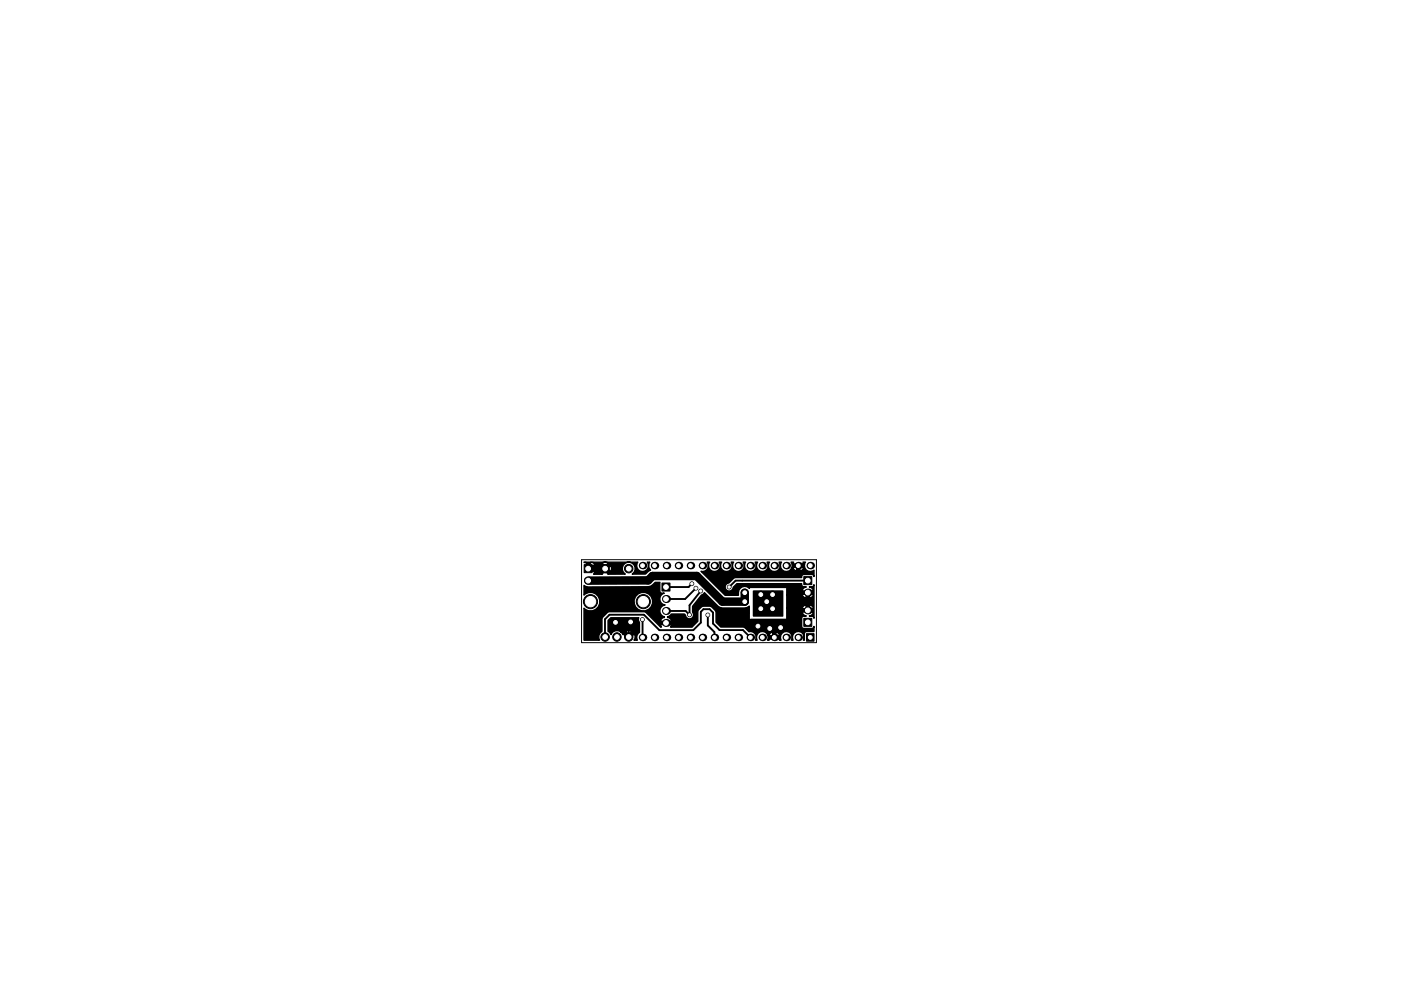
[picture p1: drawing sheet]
<svg xmlns="http://www.w3.org/2000/svg" width="297mm" height="210mm" viewBox="0 0 297 210" stroke-linecap="round" stroke-linejoin="round" font-family="sans-serif">
<path d="M123.3 118.7h49.8v17.6h-49.8z" fill="none" stroke="#000" stroke-width=".21"/>
<g fill="#000" stroke="#000" stroke-width=".21">
<path d="M123.8 119.8h1.7v1.7h-1.7zM140.3 123.7h1.8v1.7h-1.8zM170.4 122.3h1.7v1.7h-1.7zM170.4 131.2h1.7v1.7h-1.7zM171 134.4h1.6v1.6h-1.6z"/>
<circle cx="125.2" cy="127.6" r="1.5"/>
<circle cx="128.3" cy="120.6" r=".9"/>
<circle cx="128.3" cy="135.1" r=".9"/>
<circle cx="130.5" cy="132" r=".75"/>
<circle cx="130.8" cy="135.1" r=".9"/>
<circle cx="133.3" cy="120.6" r=".9"/>
<circle cx="133.3" cy="135.1" r=".9"/>
<circle cx="133.7" cy="131.9" r=".75"/>
<circle cx="136.2" cy="131.4" r=".4"/>
<circle cx="136.4" cy="127.6" r="1.5"/>
<circle cx="146.2" cy="130.4" r=".4"/>
<circle cx="146.7" cy="123.8" r=".4"/>
<circle cx="147.5" cy="124.8" r=".4"/>
<circle cx="148.6" cy="125.4" r=".4"/>
<circle cx="150.1" cy="130.5" r=".4"/>
<circle cx="154.6" cy="124.5" r=".4"/>
<circle cx="157.9" cy="125.7" r=".75"/>
<circle cx="157.9" cy="127.6" r=".75"/>
<circle cx="160.7" cy="132.8" r=".75"/>
<circle cx="161.3" cy="126.1" r=".75"/>
<circle cx="161.3" cy="129.1" r=".75"/>
<circle cx="162.6" cy="127.6" r=".75"/>
<circle cx="163.2" cy="133.3" r=".75"/>
<circle cx="163.8" cy="126.1" r=".75"/>
<circle cx="163.8" cy="129.1" r=".75"/>
<circle cx="165.5" cy="133.1" r=".75"/>
</g>
<g fill="#000">
<circle cx="136.2" cy="120" r=".8"/>
<circle cx="138.8" cy="120" r=".8"/>
<circle cx="141.3" cy="120" r=".8"/>
<circle cx="143.9" cy="120" r=".8"/>
<circle cx="146.4" cy="120" r=".8"/>
<circle cx="148.9" cy="120" r=".8"/>
<circle cx="151.5" cy="120" r=".8"/>
<circle cx="154" cy="120" r=".8"/>
<circle cx="156.6" cy="120" r=".8"/>
<circle cx="159.1" cy="120" r=".8"/>
<circle cx="161.6" cy="120" r=".8"/>
<circle cx="164.2" cy="120" r=".8"/>
<circle cx="166.7" cy="120" r=".8"/>
<circle cx="169.3" cy="120" r=".8"/>
<circle cx="171.8" cy="120" r=".8"/>
<circle cx="124.7" cy="123.2" r=".85"/>
<circle cx="136.2" cy="135.2" r=".8"/>
<circle cx="138.8" cy="135.2" r=".8"/>
<circle cx="141.2" cy="129.6" r=".85"/>
<circle cx="141.2" cy="132.2" r=".85"/>
<circle cx="141.2" cy="127.1" r=".85"/>
<circle cx="141.3" cy="135.2" r=".8"/>
<circle cx="143.9" cy="135.2" r=".8"/>
<circle cx="146.4" cy="135.2" r=".8"/>
<circle cx="148.9" cy="135.2" r=".8"/>
<circle cx="151.5" cy="135.2" r=".8"/>
<circle cx="154" cy="135.2" r=".8"/>
<circle cx="156.6" cy="135.2" r=".8"/>
<circle cx="159.1" cy="135.2" r=".8"/>
<circle cx="161.6" cy="135.2" r=".8"/>
<circle cx="164.2" cy="135.2" r=".8"/>
<circle cx="166.7" cy="135.2" r=".8"/>
<circle cx="169.3" cy="135.2" r=".8"/>
<circle cx="171.3" cy="125.7" r=".85"/>
<circle cx="171.3" cy="129.5" r=".85"/>
</g>
<g fill="none" stroke="#000" stroke-width=".4">
<path d="M128.3 135.1v-3.7l.9-1h7.3l3.3 3.3h7.2l1.6-1.6v-2.3l.6-.6h1.3l.7 .8v2.3l1.4 1.4h4.9l1.6 1.5M133.7 131.9l-.4 .4v2.8M136.2 131.4v3.8M146.7 123.8l-.7 .7h-4.8M147.6 124.8l-2.3 2.3h-4.1M148.6 125.4l-2.4 3v2l-.8-.8h-4.2M150.1 130.5v2.2l1.4 1.4v1.1M160.7 132.8l.5 .5h2M161.3 126.1l1.3 1.3v.5M162.6 127.9l1.2 1.2M162.6 127.9l-1.3 1.2M162.6 127.6h.1"/>
<path d="M163.8 126.1l-1.2 1.4M171.3 123.2h-15.3l-1.4 1.3"/>
</g>
<path d="M124.7 120.6l3.5-.1 .1 .1" fill="none" stroke="#000" stroke-width="1.5"/>
<path d="M124.7 123.2l12.7-.1 .9-.9h9.4l5.5 5.4h4.7v-1.9" fill="none" stroke="#000" stroke-width="1.8"/>
<path d="M123.8 119.3h4.5l-.5 .1-.1 .1 .6 .7 .6-.7-.1-.1-.5-.1h6.9a1.25 1.25 0 0 0 .2 1.6 1.25 1.25 0 0 0 1.7 0 1.25 1.25 0 0 0 .1-1.6h.6a1.24 1.24 0 0 0 .1 1.6l-1 .9h-2.9a1.37 1.37 0 0 0 .3-2.1 1.37 1.37 0 0 0-2 .1 1.37 1.37 0 0 0 .3 2h-3.7l-.6-.7-.6 .7h-1.8l.1-.2-.1-.6h-1.5l-.1-.3h2.6l.1 .4 .2 .2 .6-.7h1l.6 .7 .2-.2 .1-.5-.1-.5-.2-.1-.6 .6h-1l-.6-.6-.2 .1-.1 .6h-2.6l.1-1.2h.7v.8h.8l.1-.6-.4-.4-1.2 .2zM123.8 124.2l.9 .3h12.7l.5-.1 1-.8h1v2l.3 .2 .6 .1a1.27 1.27 0 0 0-.9 1.3 1.27 1.27 0 0 0 1.1 1.2 1.27 1.27 0 0 0-1.1 1.1 1.27 1.27 0 0 0 1 1.4v.1h-.2l-.5 .3-.2 .3 .1 .2h2.2l.1-.2-.2-.3-.5-.3h-.2v-.1l.6-.4 .2-.2h2.8l.2 .2a.86 .86 0 0 0 1.2 .7 .86 .86 0 0 0 .3-1.3v-1.3l1.9-2.4 .6-.5 3.4 3.2 5.2 .1 .5-.1 .5-.3v2.8l.1 .2 .2-.2h7.5l.1-.1v-2.3h3.3v.1h.8v-.7h.7v.7h.8l.1-.1-.3-.4-.4-.3h-1.1l-.6 .7h-3.3v-2.7h3.3l.6 .6h.2v-.8h.7v.8h.2l.4-.3 .3-.3-.1-.2h-2.3v.2h-3.3v-1.5l-.1-.2h-7.7l-.1 .2a1.42 1.42 0 0 0-1.8-.2 1.42 1.42 0 0 0-.5 1.7h-2.9l-5.1-5.1 .3 .1a1.25 1.25 0 0 0 1.1-.7 1.25 1.25 0 0 0-.1-1.3h.6l-.2 .2a1.26 1.26 0 0 0 1.3 1.8 1.26 1.26 0 0 0 .9-2h.5l-.1 .2a1.26 1.26 0 0 0 1.2 1.8 1.26 1.26 0 0 0 .9-2h.5l-.1 .2a1.26 1.26 0 0 0 1.3 1.8 1.26 1.26 0 0 0 .9-2h.5l-.2 .2a1.26 1.26 0 0 0 1.3 1.8 1.26 1.26 0 0 0 .9-2h.5l-.1 .2a1.26 1.26 0 0 0 1.2 1.8 1.26 1.26 0 0 0 .9-2h.6l-.2 .2a1.26 1.26 0 0 0 1.3 1.8 1.26 1.26 0 0 0 .9-2h.5l-.1 .2a1.26 1.26 0 0 0 .6 1.7 1.26 1.26 0 0 0 1.6-.7h.3l.6 .6h.2v-.8h.7v.8h.2l.6-.6-.1-.2h-2.1l-.1 .2h-.3l.2-.5-.3-.7h.6l-.1 .3h2.1l-.1-.3h.6a1.24 1.24 0 0 0 .1 1.6 1.24 1.24 0 0 0 1.7 .1v1.3l-.3-.4h-1.9l-.3 .1-.1 .5h-14l-.5 .2-1.1 1a.86 .86 0 0 0-.7 .9 .86 .86 0 0 0 .9 .8 .86 .86 0 0 0 .9-.8l.7-.8h13.8l.1 .6 .8 .1-.6 .3-.2 .4v.2h2.3l.1-.2-.3-.4-.6-.3h.7l.3-.4v7.1l-.3-.4-.7-.1 .6-.3 .3-.4-.1-.2h-2.3v.2l.2 .4 .6 .3-.6 .1-.3 .4v1.7l.1 .3 .3 .1h1.7l.3-.1 .2-.3v1.1h-1.6l-.3 .1-.2 .3v1.4h-.2a1.26 1.26 0 0 0-1.1-1.8 1.26 1.26 0 0 0-1 1.8l-.3-.1a1.26 1.26 0 0 0-1.2-1.7 1.26 1.26 0 0 0-1.1 1.8h-.3v-.2h-2.2v.2h-.4l.2-.5-.1-.6h.2l.1 .2h.7v-.7h.7v.7h.8v-.2l-.6-.6h-1.1l-.6 .6h-.2a1.25 1.25 0 0 0-1.7-.6 1.25 1.25 0 0 0-.6 1.7l-.3-.1a1.25 1.25 0 0 0-.1-1.3 1.25 1.25 0 0 0-1.3-.4l-.8-.8-.5-.2h-4.7l-1-1v-2l-.2-.5-.9-.9h-1.8a1.77 1.77 0 0 0-1 1.2v2l-1.2 1.2h-4.5l.1-.5h-2.2l.1 .5h-.1l-3.1-3-.5-.2h-7.5l-1.3 1.3-.2 2.9a1.35 1.35 0 0 0-.4 1.8h-3.3v-6.8a1.95 1.95 0 0 0 3.3-1h7.3l.3 .8a1.99 1.99 0 0 0 3.4 0 1.99 1.99 0 0 0-1.3-3.1 1.99 1.99 0 0 0-2.4 2.3h-7.3l.1-.7a1.95 1.95 0 0 0-3.4-1zM128.9 131.6l.6-.5h5.9a.79 .79 0 0 0 .2 .9v2.2a1.23 1.23 0 0 0-.5 1.6h-.6a.97 .97 0 0 0-.1-1.3l-1.1 1.2-1.1-1.2-.2 .1-.4-.6h1.1l.6 .7 .6-.7-.1-.1-.5-.1-.5 .1-.1 .1h-1.1a1.33 1.33 0 0 0-2.1 .6l-.6-.7zM159.7 125.4h6.2v5.3h-6.2z" fill="#000" stroke="#000" stroke-width=".3"/>
<g fill="#fff" stroke="#fff" stroke-width=".21">
<circle cx="163.2" cy="133.3" r=".4"/>
<circle cx="160.7" cy="132.8" r=".4"/>
<circle cx="165.5" cy="133.1" r=".4"/>
<circle cx="130.5" cy="132" r=".4"/>
<circle cx="133.7" cy="131.9" r=".4"/>
<circle cx="157.9" cy="127.6" r=".4"/>
<circle cx="157.9" cy="125.7" r=".4"/>
<circle cx="154.6" cy="124.5" r=".25"/>
<circle cx="163.8" cy="129.1" r=".4"/>
<circle cx="161.3" cy="126.1" r=".4"/>
<circle cx="163.8" cy="126.1" r=".4"/>
<circle cx="161.3" cy="129.1" r=".4"/>
<circle cx="162.6" cy="127.6" r=".4"/>
<circle cx="146.7" cy="123.8" r=".25"/>
<circle cx="147.5" cy="124.8" r=".25"/>
<circle cx="150.1" cy="130.5" r=".25"/>
<circle cx="148.6" cy="125.4" r=".25"/>
<circle cx="146.2" cy="130.4" r=".25"/>
<circle cx="136.2" cy="131.4" r=".25"/>
<circle cx="128.3" cy="135.1" r=".5"/>
<circle cx="133.3" cy="135.1" r=".5"/>
<circle cx="130.8" cy="135.1" r=".5"/>
<circle cx="128.3" cy="120.6" r=".5"/>
<circle cx="133.3" cy="120.6" r=".5"/>
<circle cx="136.4" cy="127.6" r="1.1"/>
<circle cx="125.2" cy="127.6" r="1.1"/>
<circle cx="171.8" cy="135.2" r=".4"/>
<circle cx="138.8" cy="120" r=".4"/>
<circle cx="169.3" cy="135.2" r=".4"/>
<circle cx="141.3" cy="120" r=".4"/>
<circle cx="166.7" cy="135.2" r=".4"/>
<circle cx="143.9" cy="120" r=".4"/>
<circle cx="164.2" cy="135.2" r=".4"/>
<circle cx="146.4" cy="120" r=".4"/>
<circle cx="161.6" cy="135.2" r=".4"/>
<circle cx="148.9" cy="120" r=".4"/>
<circle cx="159.1" cy="135.2" r=".4"/>
<circle cx="151.5" cy="120" r=".4"/>
<circle cx="156.6" cy="135.2" r=".4"/>
<circle cx="154" cy="120" r=".4"/>
<circle cx="154" cy="135.2" r=".4"/>
<circle cx="156.6" cy="120" r=".4"/>
<circle cx="151.5" cy="135.2" r=".4"/>
<circle cx="159.1" cy="120" r=".4"/>
<circle cx="148.9" cy="135.2" r=".4"/>
<circle cx="161.6" cy="120" r=".4"/>
<circle cx="146.4" cy="135.2" r=".4"/>
<circle cx="164.2" cy="120" r=".4"/>
<circle cx="143.9" cy="135.2" r=".4"/>
<circle cx="166.7" cy="120" r=".4"/>
<circle cx="141.3" cy="135.2" r=".4"/>
<circle cx="169.3" cy="120" r=".4"/>
<circle cx="138.8" cy="135.2" r=".4"/>
<circle cx="171.8" cy="120" r=".4"/>
<circle cx="136.2" cy="135.2" r=".4"/>
<circle cx="136.2" cy="120" r=".4"/>
<circle cx="141.2" cy="124.5" r=".5"/>
<circle cx="141.2" cy="127.1" r=".5"/>
<circle cx="141.2" cy="129.6" r=".5"/>
<circle cx="141.2" cy="132.2" r=".5"/>
<circle cx="124.7" cy="120.6" r=".5"/>
<circle cx="124.7" cy="123.2" r=".5"/>
<circle cx="171.3" cy="123.2" r=".5"/>
<circle cx="171.3" cy="125.7" r=".5"/>
<circle cx="171.3" cy="132" r=".5"/>
<circle cx="171.3" cy="129.5" r=".5"/>
</g>
</svg>
